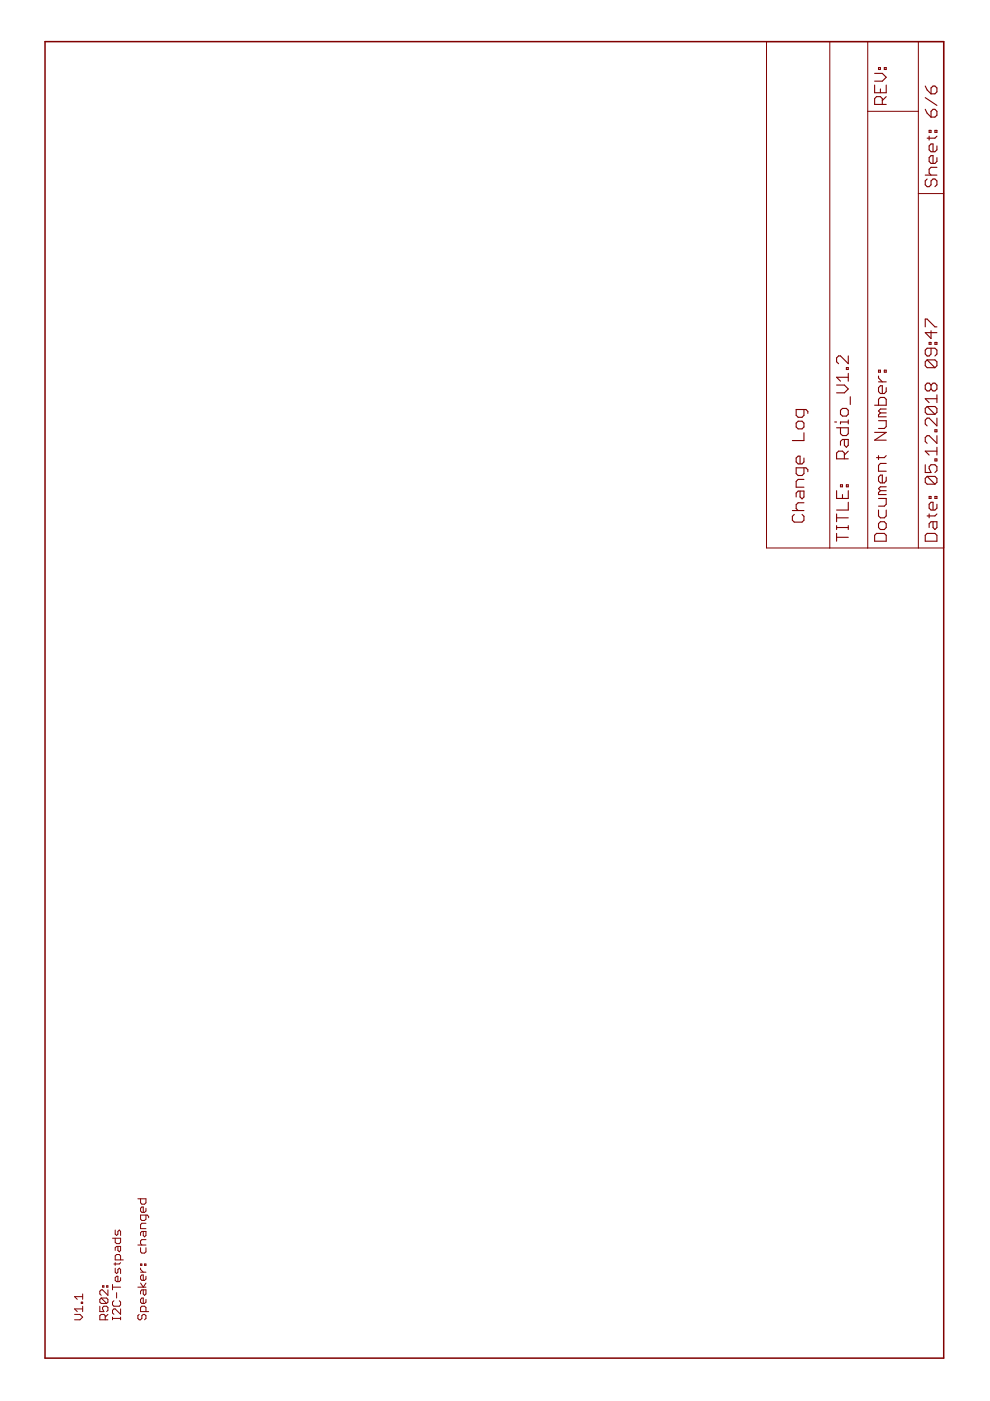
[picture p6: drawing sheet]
<svg xmlns="http://www.w3.org/2000/svg" width="210mm" height="297mm" viewBox="0 0 210 297" stroke-linecap="round" stroke-linejoin="round" font-family="sans-serif">
<g fill="none" stroke="#800000" stroke-width=".21">
<path d="M162.5 8.8h37.6v107.4h-37.6zM175.9 8.8v107.4M184 8.8v107.4M194.7 8.8v107.4M184 23.6h10.7M194.7 41h5.4M29.2 254.2h1.7v.8l-.3 .3h-.5l-.3-.3v-.8M30.9 257.6v.9l-.3 .3h-.5l-.3-.3v-.9h1.4l.3 .3v.3M30.9 256.2v.6l-.3 .2h-.5l-.3-.2v-.6l.3-.3h.3v1.1M30.9 259.4h-.8l-.3 .3v.8h1.1M15.8 278.7h1.2l.5 .6-.5 .5h-1.2M17.2 276.1h.3v.3h-.3z"/>
<path d="M17.5 277.5h-1.7l.6 .6M17.5 274.3v1.2M17.5 276.9v1.2M17.5 274.9h-1.7l.6 .6M21.2 276.9v1.2h.8l-.3-.6v-.3l.3-.3h.6l.3 .3v.6l-.3 .3M21.5 275.2l-.3 .3v.6l.3 .3h1.1M21.5 275.2h1.1l.3 .3v.6l-.3 .3M21.5 275.2l1.1 1.2M21.7 272.6h.3v.3h-.3zM22.3 279.8v-.8l-.3-.3h-.5l-.3 .3v.8h1.7M22.6 272.6h.3v.3h-.3zM22.9 273.5v1.1l-1.2-1.1h-.2l-.3 .3v.5l.3 .3"/>
<path d="M22.9 278.7l-.6 .6M23.9 272.9h1.7M23.9 262.5h1.7v.9l-.3 .3h-.6l-.3-.3v-.9M23.9 279.5h1.7M23.9 272.3v1.2M23.9 279.3v.5M24.2 275.8l-.3 .3v.5l.3 .3h1.1l.3-.3v-.5l-.3-.3M24.4 260.8v.9l.3 .2 .3-.2v-.6l.3-.3 .3 .3v.8M24.4 268.9v.8l.3 .3 .3-.3v-.5l.3-.3 .3 .3v.8M24.4 267.7v.6M24.7 274.1v1.1M25 264.3v.8l.3 .3 .3-.3v-.8h-.9l-.3 .2v.6"/>
<path d="M25.6 277.5v1.2l-1.2-1.2h-.2l-.3 .3v.6l.3 .3M25.6 267.1v-.8l-.3-.3h-.6l-.3 .3v.8h1.7M25.6 270.9v.6l-.3 .2h-.6l-.3-.2v-.6l.3-.3h.3v1.1M25.6 279.3v.5M25.6 267.7l-.3 .3h-1.1M29.2 272.9h1.7M29.2 264h1.7M29.5 278.7l-.3 .3v.5l.3 .3h.3l.3-.3v-.5l.3-.3h.2l.3 .3v.5l-.3 .3M29.8 268h.3v.3h-.3zM29.8 264.5v.9l.3 .3h.5l.3-.3v-.9M29.8 268.9v.3l.6 .5M29.8 272l.6 .9 .5-.9"/>
<path d="M29.8 269.7h1.1M30.4 273.5v.8l.2 .3 .3-.3v-.8h-.8l-.3 .3v.5M30.4 261.1v.8l.2 .3 .3-.3v-.8h-.8l-.3 .3v.5M30.6 268h.3v.3h-.3zM30.9 278.1v-.9l-.3-.3h-.5l-.3 .3v.9h1.7M30.9 275.5v.6l-.3 .3h-.5l-.3-.3v-.6l.3-.3h.3v1.2M30.9 270.6v.6l-.3 .3h-.5l-.3-.3v-.6l.3-.3h.3v1.2M30.9 262.8h-.8l-.3 .3v.6l.3 .3"/>
</g>
<g fill="none" stroke="#800000" stroke-width=".23">
<path d="M185.4 18v1.7h2.5v-1.7M185.4 15.6h1.7l.8 .8-.8 .8h-1.7M186.3 14.3h.4v.4h-.4zM186.7 18.9v.8M187.5 14.3h.4v.4h-.4zM196.2 18.2l.4 .9 .8 .8M197.4 18.6l.4-.4h.4l.4 .4v.9l-.4 .4h-.8zM187.1 22.1v-1.2l-.4-.4h-.9l-.4 .4v1.2h2.5M187.9 20.5l-.8 .8M196.2 37.1h2.4M196.2 23.2l.4 .8 .8 .8M196.2 20.7l2.4 1.7"/>
<path d="M196.6 38l-.4 .4v.8l.4 .4h.4l.4-.4v-.8l.4-.4h.4l.4 .4v.8l-.4 .4M197 27.6h.4v.5h-.4zM197 28.9v.8M197.4 23.6l.4-.4h.4l.4 .4v.8l-.4 .4h-.8zM198.2 27.6h.4v.5h-.4zM198.6 30.9v.9l-.4 .4h-.8l-.4-.4v-.9l.4-.4h.4v1.7M198.6 33.4v.8l-.4 .4h-.8l-.4-.4v-.8l.4-.4h.4v1.6M198.6 35.5h-1.2l-.4 .4v.8l.4 .4M198.6 28.9l-.4 .4h-1.6M179.5 77.9h.4v.4h-.4zM179.9 75.5v1.6l-1.7-1.6h-.4l-.4 .4v.8l.4 .4M179.9 79.2v1.6"/>
<path d="M179.9 80h-2.5l.8 .8M186.3 78.5h.4v.4h-.4zM186.3 79.7v.4l.8 .9M187.5 78.5h.4v.4h-.4zM196.2 69.3v-1.7h.4l1.6 1.7h.4M196.6 76.3h1.6l.4 .4v.8l-.4 .5M196.6 76.3l-.4 .4v.8l.4 .5h1.6M196.6 76.3l1.6 1.7M197 72.6h.4v.4h-.4zM197.4 73.8v1.3l-.4 .4h-.4l-.4-.4v-.9l.4-.4h1.6l.4 .4v.9l-.4 .4M197.4 70.1v1.7l-1.2-1.3h2.4M198.2 72.6h.4v.4h-.4z"/>
<path d="M168.8 89.7l.4-.4h.9l.4 .4v.8l-.4 .4h-.9l-.4-.4zM170.5 86.8v1.3l-.4 .4h-.9l-.4-.4v-1.3h2.1l.4 .4v.5M170.5 91.8v1.6h-2.5M170.5 97.1v.8l-.4 .5h-.9l-.4-.5v-.8l.4-.4h.4v1.7M170.5 99.2v1.2l-.4 .4h-.9l-.4-.4v-1.2h2.1l.4 .4v.4M177 89.5h.4M177.4 90.7h2.5v1.2l-.4 .5h-.9l-.4-.5v-1.2M177.4 81.6h1.6l.9 .9-.9 .8h-1.6M178.2 87l.4-.4h.9l.4 .4v.8l-.4 .4h-.9l-.4-.4zM179 97.3v-1.2l-.4-.4h-.8l-.4 .4v1.2h2.5M179 93.2v1.2l.5 .4 .4-.4v-1.2h-1.3l-.4 .4v.8M179.9 89v.9"/>
<path d="M179.9 89.5h-1.7v.4M179.9 95.7l-.9 .8M180.3 84.1v1.7M185.4 85.9h2.5v-1.2l-.4-.4h-.8l-.4 .4v1.2M185.4 91.7h2.5l-2.5 1.6h2.5M186.3 89.2h1.6v1.2l-.4 .4h-1.2M186.3 96.6v.8M186.3 81h1.6M186.7 87.5l-.4 .5v.4h1.6M186.7 87.5h1.2M187.9 82.2v.8l-.4 .4h-.8l-.4-.4v-.8l.4-.4h.4v1.6M187.9 98.3h-1.2l-.4 .4v1.2h1.6"/>
<path d="M187.9 96.6l-.4 .4h-1.7M187.9 86.7h-1.2l-.4 .4 .4 .4M196.2 98.5v1.7h1.2l-.4-.8v-.4l.4-.5h.8l.4 .5v.8l-.4 .4M196.6 86.2h1.6l.4 .4v.8l-.4 .4M196.6 86.2l-.4 .4v.8l.4 .4h1.6M196.6 86.2l1.6 1.6M197.4 81.7l.4-.5h.4l.4 .5v.8l-.4 .4h-.4l-.4-.4M197.4 81.7l-.4-.5h-.4l-.4 .5v.8l.4 .4h.4l.4-.4M197.4 81.7v.8M198.2 91.1h.4v.4h-.4zM198.2 97.3h.4v.4h-.4zM198.6 83.7v1.7"/>
<path d="M198.6 88.6v1.7l-1.6-1.7h-.4l-.4 .5v.8l.4 .4M198.6 92.4v1.6l-1.6-1.6h-.4l-.4 .4v.8l.4 .4M198.6 94.8v1.7M198.6 95.7h-2.4l.8 .8M198.6 84.5h-2.4l.8 .9M168 108.2h2.5M168.4 109.1l-.4 .4v.8l.4 .4h1.7l.4-.4v-.8l-.4-.4M169.6 104.1v1.3l.5 .4 .4-.4v-1.3h-1.3l-.4 .4v.9M170.5 106.6h-1.3l-.4 .4v.8l.4 .4M170.5 101.6h-1.3l-.4 .5v1.2h1.7M177.4 104v1.7h2.5v-1.7M177.4 113.9h2.5"/>
<path d="M177.4 109v1.6M177.4 111.4v.9M177.4 113.1v1.6M177.4 111.8h2.5M177.4 109.8h2.5M178.2 102.8h.4v.4h-.4zM178.6 104.9v.8M179.5 102.8h.4v.4h-.4zM179.9 106.5v1.6h-2.5M179.9 111.4v.9M185.4 113.5l.4-.4h1.7l.4 .4v1.2h-2.5zM186.3 105.7h1.6v1.2l-.4 .4h-1.2"/>
<path d="M186.3 108.1v1.3l.4 .4h.8l.4-.4v-1.3M186.7 110.6h.8l.4 .4v.8l-.4 .5h-.8l-.4-.5v-.8zM186.7 104l-.4 .4v.5h1.6M186.7 104h1.2M187.9 101.2v.8l-.4 .4h-.8l-.4-.4v-.8l.4-.5h.4v1.7M187.9 103.2h-1.2l-.4 .4 .4 .4M196.2 113.5l.4-.4h1.6l.4 .4v1.2h-2.4zM196.6 101h1.6l.4 .4v.9l-.4 .4M196.6 101l-.4 .4v.9l.4 .4h1.6M196.6 101l1.6 1.7M197 105.3h.4v.4h-.4zM197 109v.8"/>
<path d="M197.8 110.6v1.2l.4 .5 .4-.5v-1.2h-1.2l-.4 .4v.8M198.2 105.3h.4v.4h-.4zM198.6 106.9v.8l-.4 .4h-.8l-.4-.4v-.8l.4-.4h.4v1.6M198.6 109l-.4 .4h-1.6"/>
</g>
<path d="M9.5 8.8h190.6v279.2h-190.6z" fill="none" stroke="#800000" stroke-width=".32"/>
</svg>
